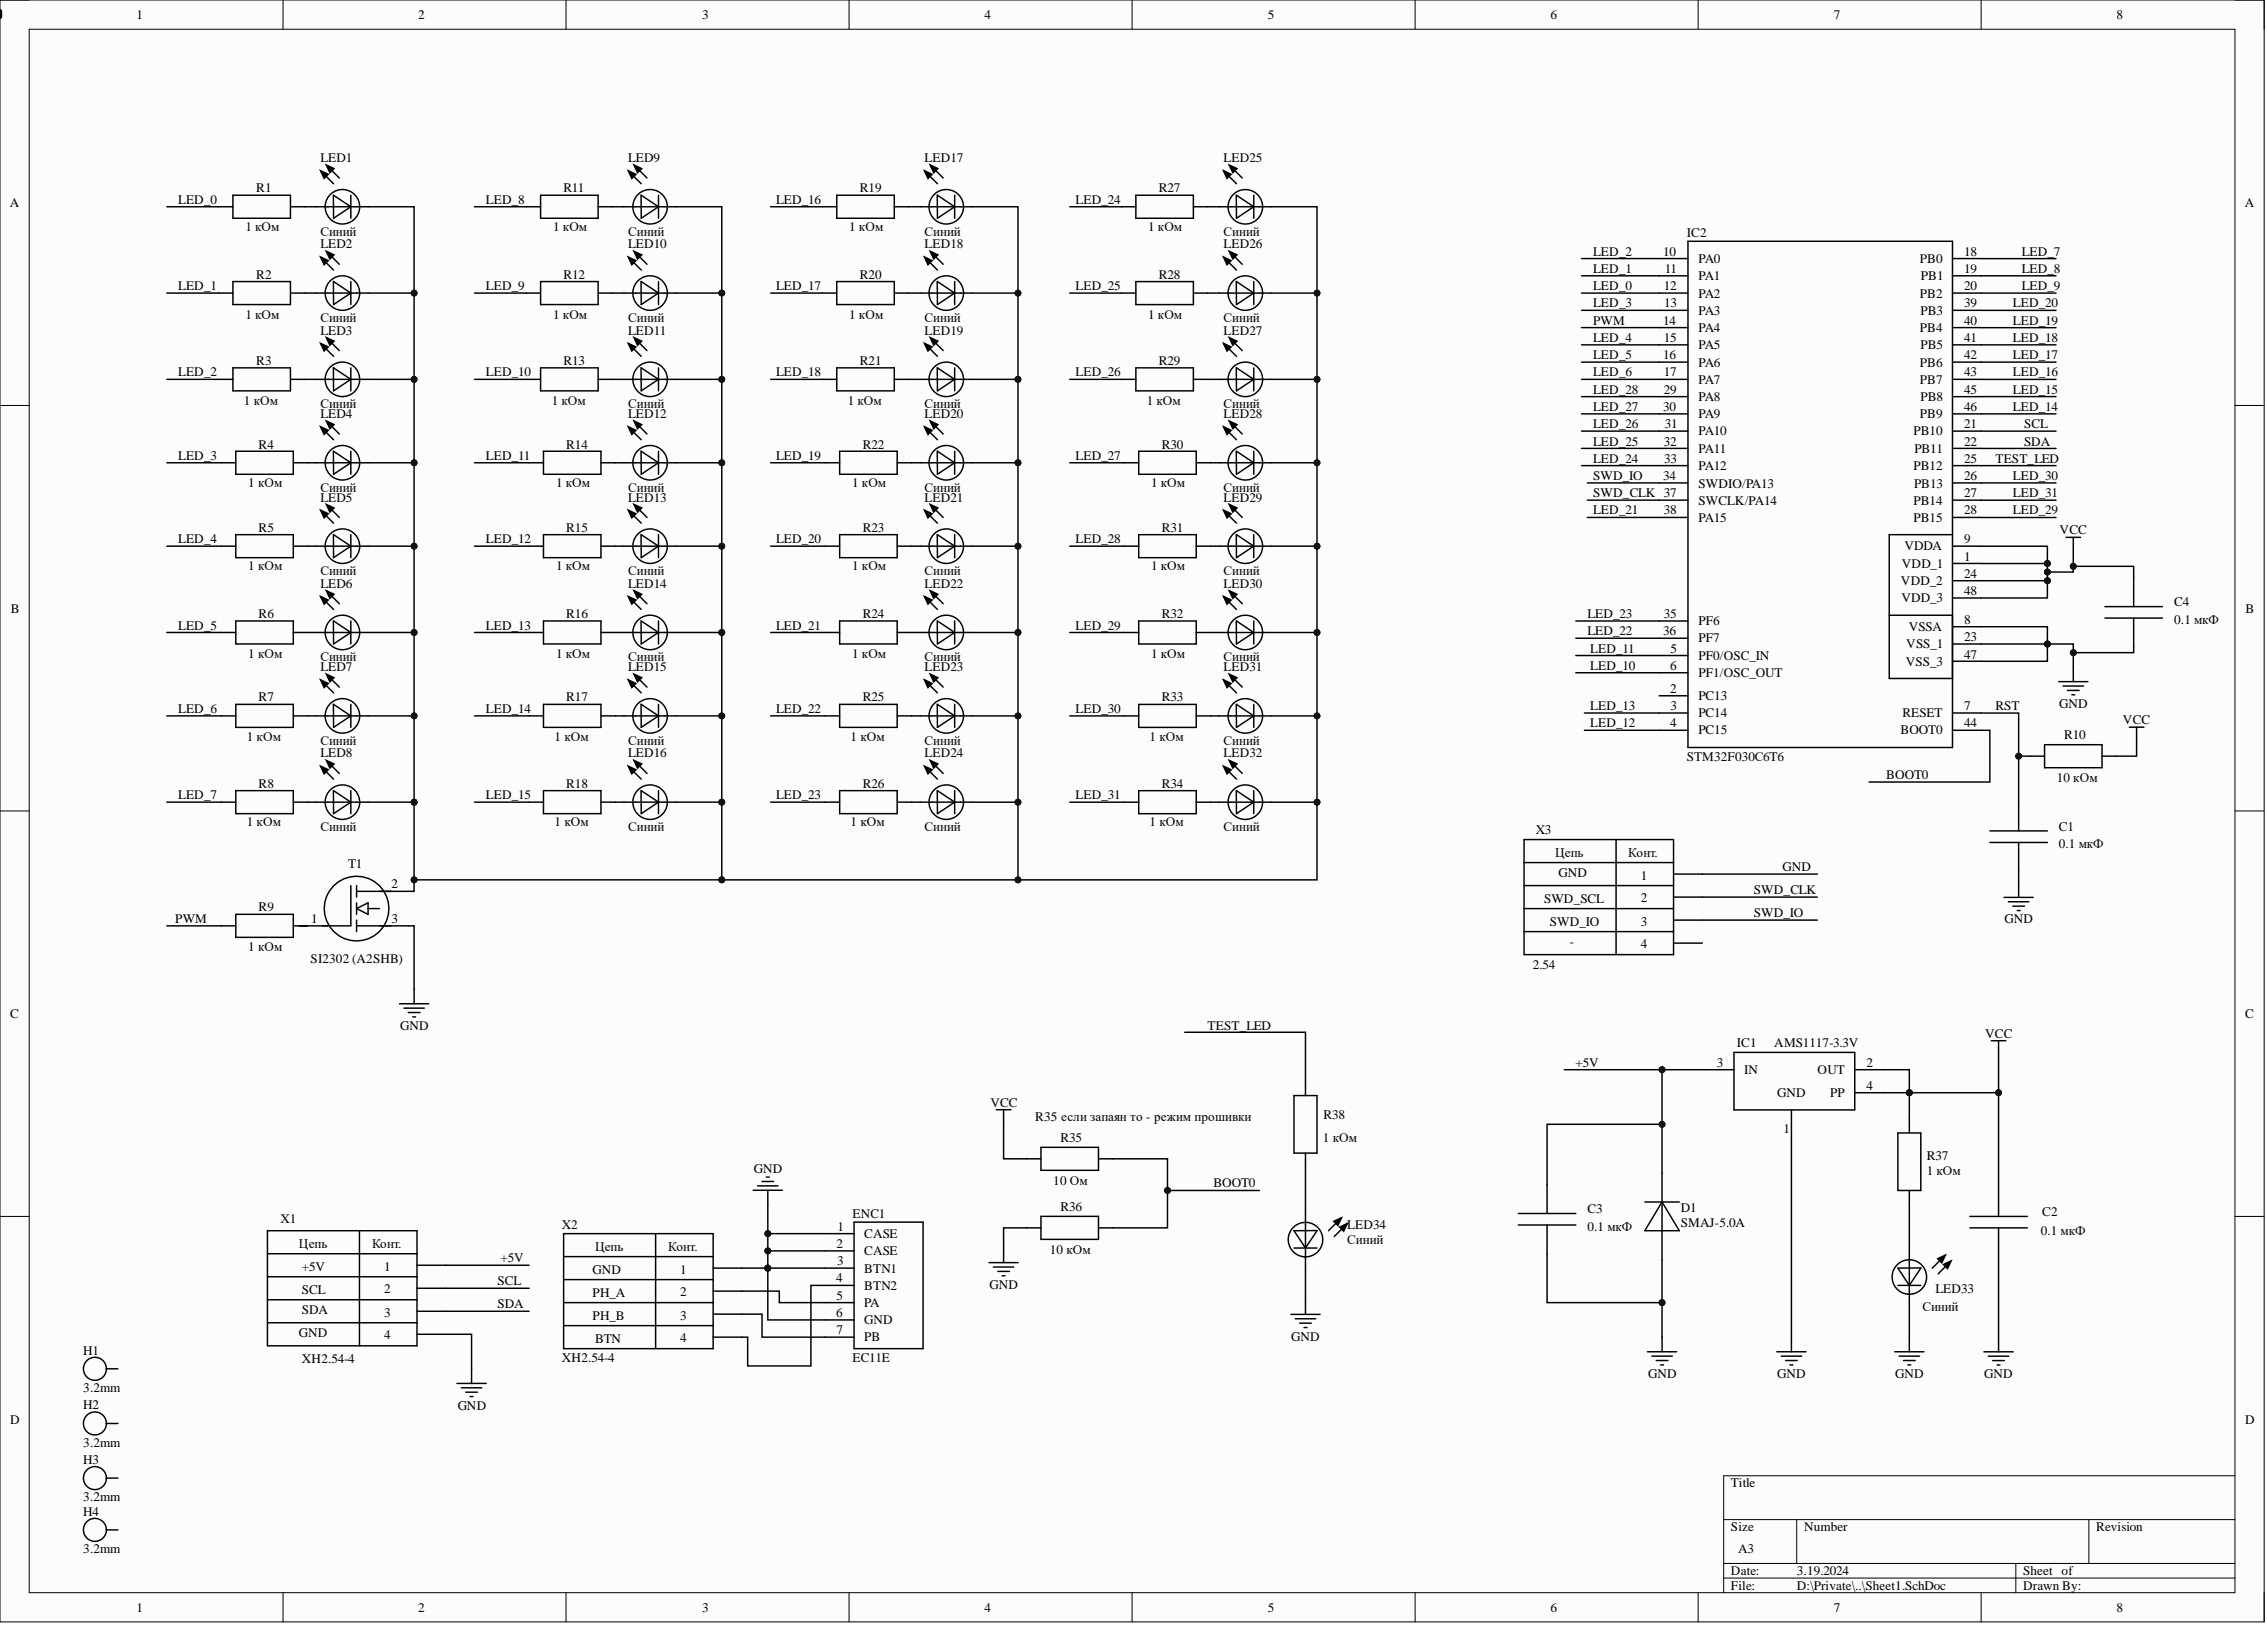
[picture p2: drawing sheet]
<svg xmlns="http://www.w3.org/2000/svg" width="393mm" height="282mm" viewBox="0 0 393 282" stroke-linecap="round" stroke-linejoin="round" font-family="sans-serif">
<defs><g id="words">
<g font-size="2.3">
<text x="23.7" y="3.3">1</text>
<text x="72.6" y="3.3">2</text>
<text x="121.8" y="3.3">3</text>
<text x="170.8" y="3.3">4</text>
<text x="220" y="3.3">5</text>
<text x="269" y="3.3">6</text>
<text x="318.2" y="3.3">7</text>
<text x="367.3" y="3.3">8</text>
<text x="55.6" y="28.1">LED1</text>
<text x="109" y="28.1">LED9</text>
<text x="160.4" y="28.1">LED17</text>
<text x="212.3" y="28.1">LED25</text>
<text x="1.7" y="35.9">A</text>
<text x="30.9" y="35.4">LED_0</text>
<text x="44.4" y="33.4">R1</text>
<text x="84.3" y="35.4">LED_8</text>
<text x="97.7" y="33.4">R11</text>
<text x="134.7" y="35.4">LED_16</text>
<text x="149.2" y="33.4">R19</text>
<text x="186.6" y="35.4">LED_24</text>
<text x="201.1" y="33.4">R27</text>
<text x="389.5" y="35.9">A</text>
<text x="42.6" y="40">1 кОм</text>
<text x="55.6" y="40.9">Синий</text>
<text x="96" y="40">1 кОм</text>
<text x="109" y="40.9">Синий</text>
<text x="147.3" y="40">1 кОм</text>
<text x="160.4" y="40.9">Синий</text>
<text x="199.2" y="40">1 кОм</text>
<text x="212.3" y="40.9">Синий</text>
<text x="292.7" y="41.1">IC2</text>
<text x="55.6" y="43.1">LED2</text>
<text x="109" y="43.1">LED10</text>
<text x="160.4" y="43.1">LED18</text>
<text x="212.3" y="43.1">LED26</text>
<text x="276.4" y="47.3">LED_1</text>
<text x="276.4" y="44.4">LED_2</text>
<text x="288.6" y="44.4">10</text>
<text x="288.9" y="47.3">11</text>
<text x="294.7" y="45.6">PA0</text>
<text x="333.1" y="45.6">PB0</text>
<text x="340.8" y="44.4">18</text>
<text x="340.8" y="47.3">19</text>
<text x="350.8" y="44.4">LED_7</text>
<text x="350.8" y="47.3">LED_8</text>
<text x="30.9" y="50.4">LED_1</text>
<text x="44.4" y="48.3">R2</text>
<text x="84.3" y="50.4">LED_9</text>
<text x="97.7" y="48.3">R12</text>
<text x="134.7" y="50.4">LED_17</text>
<text x="149.2" y="48.3">R20</text>
<text x="186.6" y="50.4">LED_25</text>
<text x="201.1" y="48.3">R28</text>
<text x="276.4" y="50.4">LED_0</text>
<text x="276.4" y="53.3">LED_3</text>
<text x="288.7" y="50.4">12</text>
<text x="288.8" y="53.3">13</text>
<text x="294.7" y="48.6">PA1</text>
<text x="294.7" y="51.6">PA2</text>
<text x="333.1" y="51.6">PB2</text>
<text x="333.3" y="48.6">PB1</text>
<text x="340.8" y="50.4">20</text>
<text x="340.8" y="53.3">39</text>
<text x="349.3" y="53.3">LED_20</text>
<text x="350.8" y="50.4">LED_9</text>
<text x="42.6" y="55.3">1 кОм</text>
<text x="55.6" y="55.8">Синий</text>
<text x="55.6" y="58">LED3</text>
<text x="96" y="55.3">1 кОм</text>
<text x="109" y="55.8">Синий</text>
<text x="109" y="58">LED11</text>
<text x="147.3" y="55.3">1 кОм</text>
<text x="160.4" y="55.8">Синий</text>
<text x="160.4" y="58">LED19</text>
<text x="199.2" y="55.3">1 кОм</text>
<text x="212.3" y="55.8">Синий</text>
<text x="212.3" y="58">LED27</text>
<text x="276.4" y="56.4">PWM</text>
<text x="276.4" y="59.3">LED_4</text>
<text x="288.6" y="56.4">14</text>
<text x="288.7" y="59.3">15</text>
<text x="294.7" y="54.6">PA3</text>
<text x="294.7" y="57.6">PA4</text>
<text x="333.1" y="57.6">PB4</text>
<text x="333.2" y="54.6">PB3</text>
<text x="340.8" y="56.4">40</text>
<text x="340.8" y="59.3">41</text>
<text x="349.3" y="59.3">LED_18</text>
<text x="349.3" y="56.4">LED_19</text>
<text x="30.9" y="65.3">LED_2</text>
<text x="44.4" y="63.3">R3</text>
<text x="84.3" y="65.3">LED_10</text>
<text x="97.7" y="63.3">R13</text>
<text x="134.7" y="65.3">LED_18</text>
<text x="149.2" y="63.3">R21</text>
<text x="186.6" y="65.3">LED_26</text>
<text x="201.1" y="63.3">R29</text>
<text x="276.4" y="62.3">LED_5</text>
<text x="276.4" y="65.3">LED_6</text>
<text x="288.6" y="62.3">16</text>
<text x="288.7" y="65.3">17</text>
<text x="294.7" y="60.6">PA5</text>
<text x="294.7" y="63.6">PA6</text>
<text x="333.1" y="63.6">PB6</text>
<text x="333.2" y="60.6">PB5</text>
<text x="340.8" y="62.3">42</text>
<text x="340.8" y="65.3">43</text>
<text x="349.3" y="65.3">LED_16</text>
<text x="349.3" y="62.3">LED_17</text>
<text x="42.3" y="70.2">1 кОм</text>
<text x="55.6" y="70.8">Синий</text>
<text x="95.7" y="70.2">1 кОм</text>
<text x="109" y="70.8">Синий</text>
<text x="147.1" y="70.2">1 кОм</text>
<text x="160.4" y="70.8">Синий</text>
<text x="199" y="70.2">1 кОм</text>
<text x="212.3" y="70.8">Синий</text>
<text x="276.4" y="71.3">LED_27</text>
<text x="276.4" y="68.3">LED_28</text>
<text x="288.6" y="71.3">30</text>
<text x="288.7" y="68.3">29</text>
<text x="294.7" y="66.6">PA7</text>
<text x="294.7" y="69.5">PA8</text>
<text x="333.1" y="66.6">PB7</text>
<text x="333.2" y="69.5">PB8</text>
<text x="340.8" y="68.3">45</text>
<text x="340.8" y="71.3">46</text>
<text x="349.3" y="71.3">LED_14</text>
<text x="349.3" y="68.3">LED_15</text>
<text x="44.9" y="77.8">R4</text>
<text x="55.6" y="72.6">LED4</text>
<text x="98.3" y="77.8">R14</text>
<text x="109" y="72.6">LED12</text>
<text x="149.7" y="77.8">R22</text>
<text x="160.4" y="72.6">LED20</text>
<text x="201.6" y="77.8">R30</text>
<text x="212.3" y="72.6">LED28</text>
<text x="276.4" y="77.3">LED_25</text>
<text x="276.4" y="74.3">LED_26</text>
<text x="288.7" y="77.3">32</text>
<text x="288.9" y="74.3">31</text>
<text x="294.7" y="72.6">PA9</text>
<text x="294.7" y="75.5">PA10</text>
<text x="332" y="75.5">PB10</text>
<text x="333.1" y="72.6">PB9</text>
<text x="340.8" y="74.3">21</text>
<text x="340.8" y="77.3">22</text>
<text x="351.2" y="74.3">SCL</text>
<text x="351.2" y="77.3">SDA</text>
<text x="30.9" y="79.8">LED_3</text>
<text x="84.3" y="79.8">LED_11</text>
<text x="134.7" y="79.8">LED_19</text>
<text x="186.6" y="79.8">LED_27</text>
<text x="276.4" y="83.3">SWD_IO</text>
<text x="276.4" y="80.3">LED_24</text>
<text x="288.6" y="83.3">34</text>
<text x="288.8" y="80.3">33</text>
<text x="294.7" y="78.6">PA11</text>
<text x="294.7" y="81.5">PA12</text>
<text x="332" y="81.5">PB12</text>
<text x="332.2" y="78.6">PB11</text>
<text x="340.8" y="80.3">25</text>
<text x="340.8" y="83.3">26</text>
<text x="346.2" y="80.3">TEST_LED</text>
<text x="349.3" y="83.3">LED_30</text>
<text x="43.1" y="84.4">1 кОм</text>
<text x="55.6" y="85.3">Синий</text>
<text x="55.6" y="87">LED5</text>
<text x="96.5" y="84.4">1 кОм</text>
<text x="109" y="85.3">Синий</text>
<text x="109" y="87">LED13</text>
<text x="147.8" y="84.4">1 кОм</text>
<text x="160.4" y="85.3">Синий</text>
<text x="160.4" y="87">LED21</text>
<text x="199.7" y="84.4">1 кОм</text>
<text x="212.3" y="85.3">Синий</text>
<text x="212.3" y="87">LED29</text>
<text x="276.4" y="86.3">SWD_CLK 37</text>
<text x="276.4" y="89.2">LED_21</text>
<text x="288.7" y="89.2">38</text>
<text x="294.7" y="84.6">SWDIO/PA13</text>
<text x="294.7" y="87.5">SWCLK/PA14</text>
<text x="332" y="87.5">PB14</text>
<text x="332.1" y="84.6">PB13</text>
<text x="340.8" y="86.3">27</text>
<text x="340.8" y="89.2">28</text>
<text x="349.3" y="89.2">LED_29</text>
<text x="349.3" y="86.3">LED_31</text>
<text x="30.9" y="94.2">LED_4</text>
<text x="44.9" y="92.3">R5</text>
<text x="84.3" y="94.2">LED_12</text>
<text x="98.3" y="92.3">R15</text>
<text x="134.7" y="94.2">LED_20</text>
<text x="149.7" y="92.3">R23</text>
<text x="186.6" y="94.2">LED_28</text>
<text x="201.6" y="92.3">R31</text>
<text x="294.7" y="90.5">PA15</text>
<text x="330.4" y="95.5">VDDA</text>
<text x="332" y="90.5">PB15</text>
<text x="340.8" y="94.2">9</text>
<text x="357.4" y="92.7">VCC</text>
<text x="43.1" y="98.8">1 кОм</text>
<text x="55.6" y="99.8">Синий</text>
<text x="55.6" y="102">LED6</text>
<text x="96.5" y="98.8">1 кОм</text>
<text x="109" y="99.8">Синий</text>
<text x="109" y="102">LED14</text>
<text x="147.8" y="98.8">1 кОм</text>
<text x="160.4" y="99.8">Синий</text>
<text x="160.4" y="102">LED22</text>
<text x="199.7" y="98.8">1 кОм</text>
<text x="212.3" y="99.8">Синий</text>
<text x="212.3" y="102">LED30</text>
<text x="329.8" y="101.5">VDD_2</text>
<text x="330" y="98.5">VDD_1</text>
<text x="340.8" y="100.2">24</text>
<text x="340.8" y="97.2">1</text>
<text x="1.9" y="106.3">B</text>
<text x="44.9" y="107.2">R6</text>
<text x="98.3" y="107.2">R16</text>
<text x="149.7" y="107.2">R24</text>
<text x="201.6" y="107.2">R32</text>
<text x="275.4" y="107.2">LED_23</text>
<text x="288.7" y="107.2">35</text>
<text x="329.9" y="104.5">VDD_3</text>
<text x="340.8" y="103.2">48</text>
<text x="377.2" y="105.2">C4</text>
<text x="389.6" y="106.3">B</text>
<text x="30.9" y="109.2">LED_5</text>
<text x="84.3" y="109.2">LED_13</text>
<text x="134.7" y="109.2">LED_21</text>
<text x="186.6" y="109.2">LED_29</text>
<text x="275.4" y="110.2">LED_22</text>
<text x="275.9" y="113.2">LED_11</text>
<text x="288.6" y="110.2">36</text>
<text x="289.9" y="113.2">5</text>
<text x="294.7" y="108.5">PF6</text>
<text x="294.7" y="111.4">PF7</text>
<text x="330.8" y="112.4">VSS_1</text>
<text x="331.2" y="109.5">VSSA</text>
<text x="340.8" y="108.2">8</text>
<text x="340.8" y="111.2">23</text>
<text x="377.2" y="108.2">0.1 мкФ</text>
<text x="43.1" y="114.1">1 кОм</text>
<text x="55.6" y="114.7">Синий</text>
<text x="55.6" y="116.4">LED7</text>
<text x="96.5" y="114.1">1 кОм</text>
<text x="109" y="114.7">Синий</text>
<text x="109" y="116.4">LED15</text>
<text x="147.8" y="114.1">1 кОм</text>
<text x="160.4" y="114.7">Синий</text>
<text x="160.4" y="116.4">LED23</text>
<text x="199.7" y="114.1">1 кОм</text>
<text x="212.3" y="114.7">Синий</text>
<text x="212.3" y="116.4">LED31</text>
<text x="275.9" y="116.2">LED_10</text>
<text x="289.8" y="116.2">6</text>
<text x="294.7" y="114.5">PF0/OSC_IN</text>
<text x="294.7" y="117.4">PF1/OSC_OUT</text>
<text x="330.7" y="115.5">VSS_3</text>
<text x="340.8" y="114.2">47</text>
<text x="30.9" y="123.7">LED_6</text>
<text x="44.9" y="121.7">R7</text>
<text x="84.3" y="123.7">LED_14</text>
<text x="98.3" y="121.7">R17</text>
<text x="134.7" y="123.7">LED_22</text>
<text x="149.7" y="121.7">R25</text>
<text x="186.6" y="123.7">LED_30</text>
<text x="201.6" y="121.7">R33</text>
<text x="275.9" y="123.2">LED_13</text>
<text x="289.8" y="120.2">2</text>
<text x="289.9" y="123.2">3</text>
<text x="294.7" y="121.5">PC13</text>
<text x="294.7" y="124.4">PC14</text>
<text x="330.1" y="124.4">RESET</text>
<text x="340.8" y="123.2">7</text>
<text x="346.2" y="123.2">RST</text>
<text x="357.3" y="122.8">GND</text>
<text x="368.4" y="125.6">VCC</text>
<text x="42.8" y="128.5">1 кОм</text>
<text x="55.6" y="131.4">LED8</text>
<text x="55.6" y="129.2">Синий</text>
<text x="96.2" y="128.5">1 кОм</text>
<text x="109" y="131.4">LED16</text>
<text x="109" y="129.2">Синий</text>
<text x="147.6" y="128.5">1 кОм</text>
<text x="160.4" y="131.4">LED24</text>
<text x="160.4" y="129.2">Синий</text>
<text x="199.5" y="128.5">1 кОм</text>
<text x="212.3" y="131.4">LED32</text>
<text x="212.3" y="129.2">Синий</text>
<text x="275.9" y="126.1">LED_12</text>
<text x="289.8" y="126.1">4</text>
<text x="292.7" y="132">STM32F030С6T6</text>
<text x="294.7" y="127.4">PC15</text>
<text x="329.7" y="127.4">BOOT0</text>
<text x="340.8" y="126.1">44</text>
<text x="358.1" y="128.2">R10</text>
<text x="44.9" y="136.6">R8</text>
<text x="98.3" y="136.6">R18</text>
<text x="149.7" y="136.6">R26</text>
<text x="201.6" y="136.6">R34</text>
<text x="327.3" y="135.2">BOOT0</text>
<text x="356.9" y="135.6">10 кОм</text>
<text x="30.9" y="138.6">LED_7</text>
<text x="42.8" y="143.2">1 кОм</text>
<text x="84.3" y="138.6">LED_15</text>
<text x="96.2" y="143.2">1 кОм</text>
<text x="134.7" y="138.6">LED_23</text>
<text x="147.6" y="143.2">1 кОм</text>
<text x="186.6" y="138.6">LED_31</text>
<text x="199.5" y="143.2">1 кОм</text>
<text x="55.6" y="144.2">Синий</text>
<text x="109" y="144.2">Синий</text>
<text x="160.4" y="144.2">Синий</text>
<text x="212.3" y="144.2">Синий</text>
<text x="266.5" y="144.6">X3</text>
<text x="269.8" y="148.6">Цепь</text>
<text x="282.5" y="148.6">Конт.</text>
<text x="357.2" y="144.1">C1</text>
<text x="357.2" y="147.1">0.1 мкФ</text>
<text x="60.4" y="150.6">T1</text>
<text x="67.9" y="154.1">2</text>
<text x="270.4" y="152.2">GND</text>
<text x="284.7" y="152.6">1</text>
<text x="304.3" y="155.1">SWD_CLK</text>
<text x="309.3" y="151.1">GND</text>
<text x="30.4" y="160.1">PWM</text>
<text x="44.9" y="158.1">R9</text>
<text x="54" y="160.1">1</text>
<text x="67.9" y="160.1">3</text>
<text x="267.9" y="156.6">SWD_SCL</text>
<text x="268.9" y="160.6">SWD_IO</text>
<text x="284.7" y="156.4">2</text>
<text x="284.7" y="160.7">3</text>
<text x="304.3" y="159.1">SWD_IO</text>
<text x="347.8" y="160.2">GND</text>
<text x="43.1" y="165">1 кОм</text>
<text x="53.9" y="167.1">SI2302 (A2SHB)</text>
<text x="272.4" y="164.1">-</text>
<text x="284.7" y="164.5">4</text>
<text x="266" y="168">2.54</text>
<text x="1.8" y="176.6">C</text>
<text x="69.4" y="178.7">GND</text>
<text x="209.5" y="178.6">TEST_LED</text>
<text x="389.6" y="176.6">C</text>
<text x="273.4" y="185">+5V</text>
<text x="297.9" y="185">3</text>
<text x="301.4" y="181.6">IC1</text>
<text x="307.9" y="181.6">AMS1117-3.3V</text>
<text x="323.8" y="185">2</text>
<text x="344.4" y="180">VCC</text>
<text x="171.8" y="191.9">VCC</text>
<text x="302.6" y="186.3">IN</text>
<text x="308.4" y="190.3">GND</text>
<text x="315.4" y="186.3">OUT</text>
<text x="317.6" y="190.3">PP</text>
<text x="323.8" y="189.1">4</text>
<text x="179.6" y="194.5">R35 если запаян то - режим прошивки</text>
<text x="229.6" y="194.1">R38</text>
<text x="309.5" y="196.6">1</text>
<text x="130.8" y="203.4">GND</text>
<text x="184" y="198.1">R35</text>
<text x="229.5" y="198">1 кОм</text>
<text x="334.3" y="201.2">R37</text>
<text x="334.3" y="203.8">1 кОм</text>
<text x="182.7" y="205.5">10 Ом</text>
<text x="210.5" y="206">BOOT0</text>
<text x="48.7" y="212.1">X1</text>
<text x="97.5" y="213.2">X2</text>
<text x="145.3" y="213.5">1</text>
<text x="147.9" y="211.2">ENC1</text>
<text x="150" y="214.8">CASE</text>
<text x="184" y="210.1">R36</text>
<text x="233.8" y="213.2">LED34</text>
<text x="233.8" y="215.8">Синий</text>
<text x="275.4" y="210.4">C3</text>
<text x="275.4" y="213.5">0.1 мкФ</text>
<text x="291.6" y="210.3">D1</text>
<text x="291.6" y="212.8">SMAJ-5.0A</text>
<text x="354.1" y="214.2">0.1 мкФ</text>
<text x="354.3" y="210.9">C2</text>
<text x="51.9" y="216.4">Цепь</text>
<text x="52.4" y="220.5">+5V</text>
<text x="64.5" y="216.4">Конт.</text>
<text x="66.7" y="220.4">1</text>
<text x="86.9" y="219">+5V</text>
<text x="102.8" y="220.9">GND</text>
<text x="103.2" y="217">Цепь</text>
<text x="115.9" y="217">Конт.</text>
<text x="118" y="220.9">1</text>
<text x="145.1" y="216.4">2</text>
<text x="145.2" y="219.5">3</text>
<text x="150" y="217.7">CASE</text>
<text x="150" y="220.8">BTN1</text>
<text x="182.1" y="217.5">10 кОм</text>
<text x="52.4" y="224.5">SCL</text>
<text x="52.4" y="227.9">SDA</text>
<text x="66.7" y="224.2">2</text>
<text x="86.3" y="226.9">SDA</text>
<text x="86.3" y="223">SCL</text>
<text x="102.8" y="225">PH_A</text>
<text x="118" y="224.7">2</text>
<text x="145.1" y="222.4">4</text>
<text x="145.1" y="225.5">5</text>
<text x="150" y="223.7">BTN2</text>
<text x="150" y="226.8">PA</text>
<text x="171.7" y="223.5">GND</text>
<text x="333.5" y="227.3">Синий</text>
<text x="335.8" y="224.3">LED33</text>
<text x="51.9" y="231.9">GND</text>
<text x="66.7" y="232.3">4</text>
<text x="66.7" y="228.5">3</text>
<text x="102.8" y="229">PH_B</text>
<text x="103.2" y="232.9">BTN</text>
<text x="118" y="232.8">4</text>
<text x="118" y="229">3</text>
<text x="145.1" y="228.4">6</text>
<text x="145.1" y="231.4">7</text>
<text x="150" y="229.7">GND</text>
<text x="150" y="232.7">PB</text>
<text x="224.1" y="232.6">GND</text>
<text x="14.4" y="234.9">H1</text>
<text x="52.4" y="236.5">XH2.54-4</text>
<text x="97.5" y="236.2">XH2.54-4</text>
<text x="147.9" y="236.2">EC11E</text>
<text x="286" y="239">GND</text>
<text x="308.4" y="239">GND</text>
<text x="328.8" y="239">GND</text>
<text x="344.3" y="239">GND</text>
<text x="14.4" y="241.5">3.2mm</text>
<text x="14.4" y="244.4">H2</text>
<text x="79.4" y="244.5">GND</text>
<text x="1.8" y="246.9">D</text>
<text x="14.4" y="250.9">3.2mm</text>
<text x="389.6" y="246.9">D</text>
<text x="14.4" y="253.9">H3</text>
<text x="14.4" y="260.4">3.2mm</text>
<text x="14.4" y="262.9">H4</text>
<text x="300.3" y="258">Title</text>
<text x="14.4" y="269.4">3.2mm</text>
<text x="300.3" y="265.6">Size</text>
<text x="301.6" y="269.4">A3</text>
<text x="313" y="265.6">Number</text>
<text x="363.7" y="265.6">Revision</text>
<text x="300.3" y="273.2">Date:</text>
<text x="300.3" y="275.8">File:</text>
<text x="311.8" y="273.2">3.19.2024</text>
<text x="311.8" y="275.8">D:\Private\..\Sheet1.SchDoc</text>
<text x="351" y="273.2">Sheet of</text>
<text x="351" y="275.8">Drawn By:</text>
<text x="23.7" y="279.6">1</text>
<text x="72.6" y="279.6">2</text>
<text x="121.8" y="279.6">3</text>
<text x="170.8" y="279.6">4</text>
<text x="220" y="279.6">5</text>
<text x="269" y="279.6">6</text>
<text x="318.2" y="279.6">7</text>
<text x="367.3" y="279.6">8</text>
</g>
</g></defs>
<path d="M0 0h392.9v281.3h-392.9z" fill-rule="evenodd" fill="#fcfcfc"/>
<path d="M0 0h392.9v281.3h-392.9z" fill="none" stroke="#000" stroke-width=".17"/>
<path d="M5.1 5.1h382.7v271.2h-382.7z" fill-rule="evenodd" fill="#fcfcfc"/>
<g fill="none" stroke="#000" stroke-width=".17">
<path d="M0 0h5.1M5.1 5.1h382.7v271.2h-382.7zM49.1 0v5.1M98.2 0v5.1M147.3 0v5.1M196.4 0v5.1M245.5 0v5.1M294.6 0v5.1M343.7 0v5.1M387.8 0h5.1v5.1M0 70.3h5.1M387.8 70.3h5.1"/>
<path d="M0 140.7h5.1M387.8 140.7h5.1M0 211h5.1M387.8 211h5.1M387.8 256h-88.7v20.3M49.1 276.3v5M98.2 276.3v5M147.3 276.3v5M196.4 276.3v5M245.5 276.3v5M294.6 276.3v5M299.1 263.6h88.7"/>
<path d="M299.1 271.2h88.7M299.1 273.7h88.7M311.8 263.6v7.6M343.7 276.3v5M349.8 271.2v5.1M362.4 263.6v7.6M392.9 276.3v5"/>
</g>
<path d="M18.4 237.4v.1M18.4 246.9h.1M18.4 256.4h.1M18.4 265.4h.1" fill="none" stroke="#1c1c1c" stroke-width=".25"/>
<g fill="none" stroke="#000" stroke-width=".25">
<path d="M37.9 35.9h2.5M40.4 33.9h10v4h-10zM50.4 35.9h2.5M54.9 35.9h9M55.6 29.6l1.4 .6-.8 .8zM55.9 29.9l2 2M56.6 28.6l1.4 .6-.8 .8zM56.9 28.9l2 2M57.8 33.8l.1 4.1 3-2-3-2M60.9 33.9v4M62.4 36.1a2.99 2.99 0 0 0-4.1-3 2.99 2.99 0 0 0-.9 4.9 2.99 2.99 0 0 0 4.9-1.2l.1-.7M91.3 35.9h2.5"/>
<path d="M93.8 33.9h10v4h-10zM103.8 35.9h2.5M108.3 35.9h8.9M109 29.6l1.3 .6-.7 .8zM109.3 29.9l2 2M110 28.6l1.3 .6-.7 .8zM110.3 28.9l2 2M111.2 33.8l.1 4.1 3-2-3-2M114.3 33.9v4M115.8 36.1a2.99 2.99 0 0 0-4.1-3 2.99 2.99 0 0 0-.9 5 2.99 2.99 0 0 0 4.8-1.3l.2-.7M142.7 35.9h2.5M145.2 33.9h10v4h-10z"/>
<path d="M155.2 35.9h2.5M159.7 35.9h8.9M160.4 29.6l1.3 .6-.7 .8zM160.7 29.9l2 2M161.4 28.6l1.3 .6-.7 .8zM161.7 28.9l2 2M162.6 33.8l.1 4.1 2.9-2-2.9-2M165.6 33.9v4M167.2 36.1a2.99 2.99 0 0 0-4.1-3 2.99 2.99 0 0 0-1 4.9 2.99 2.99 0 0 0 4.9-1.2l.2-.7M194.6 35.9h2.5M197.1 33.9h10v4h-10zM207.1 35.9h2.5"/>
<path d="M211.6 35.9h8.9M212.3 29.6l1.3 .6-.7 .8zM212.5 29.9l2 2M213.3 28.6l1.3 .6-.7 .8zM213.5 28.9l2 2M214.5 33.8v4.1l3-2-3-2M217.5 33.9v4M219.1 36.1a2.99 2.99 0 0 0-4.1-3 2.99 2.99 0 0 0-1 4.9 2.99 2.99 0 0 0 4.9-1.2l.2-.7M37.9 50.8h2.5M40.4 48.8h10v4h-10zM50.4 50.8h2.5M54.9 50.8h16.9"/>
<path d="M55.6 44.6l1.4 .6-.8 .7zM55.6 59.5l1.4 .7-.8 .7zM55.9 44.8l2 2M55.9 59.8l2 2M56.6 43.6l1.4 .6-.8 .7zM56.6 58.5l1.4 .7-.8 .7zM56.9 43.8l2 2M56.9 58.8l2 2M57.8 48.8l.1 4 3-2-3-2M60.9 48.8v4M62.4 51a2.99 2.99 0 0 0-4.1-2.9 2.99 2.99 0 0 0-.9 4.9 2.99 2.99 0 0 0 4.9-1.2l.1-.7M91.3 50.8h2.5"/>
<path d="M93.8 48.8h10v4h-10zM103.8 50.8h2.5M108.3 50.8h8.9M109 44.6l1.3 .6-.7 .7zM109 59.5l1.3 .7-.7 .7zM109.3 44.8l2 2M109.3 59.8l2 2M110 43.6l1.3 .6-.7 .7zM110 58.5l1.3 .7-.7 .7zM110.3 43.8l2 2M110.3 58.8l2 2M111.2 48.8l.1 4 3-2-3-2"/>
<path d="M114.3 48.8v4M115.8 51a2.99 2.99 0 0 0-4.1-2.9 2.99 2.99 0 0 0-.9 4.9 2.99 2.99 0 0 0 4.8-1.2l.2-.7M142.7 50.8h2.5M145.2 48.8h10v4h-10zM155.2 50.8h2.5M159.7 50.8h8.9M160.4 44.6l1.3 .6-.7 .7zM160.4 59.5l1.3 .7-.7 .7zM160.7 44.8l2 2M160.7 59.8l2 2M161.4 43.6l1.3 .6-.7 .7zM161.4 58.5l1.3 .7-.7 .7z"/>
<path d="M161.7 43.8l2 2M161.7 58.8l2 2M162.6 48.8l.1 4 2.9-2-2.9-2M165.6 48.8v4M167.2 51a2.99 2.99 0 0 0-4.1-2.9 2.99 2.99 0 0 0-1 4.9 2.99 2.99 0 0 0 4.9-1.2l.2-.7M194.6 50.8h2.5M197.1 48.8h10v4h-10zM207.1 50.8h2.5M211.6 50.8h8.9M212.3 44.6l1.3 .6-.7 .7zM212.3 59.6l1.3 .6-.7 .7zM212.5 44.9l2 1.9"/>
<path d="M212.5 59.8l2 2M213.3 43.6l1.3 .6-.7 .7zM213.3 58.5l1.3 .7-.7 .7zM213.5 43.8l2 2M213.5 58.8l2 2M214.5 48.8v4l3-2-3-2M217.5 48.8v4M219.1 51a2.99 2.99 0 0 0-4.1-3 2.99 2.99 0 0 0-1 5 2.99 2.99 0 0 0 4.9-1.2l.2-.7M287.9 50.8h5M287.9 44.9h5M287.9 47.8h5M287.9 53.8h5"/>
<path d="M287.9 56.8h5M287.9 59.8h5M292.9 41.9h45.9v87.8h-45.9zM338.8 50.8h5M338.8 44.9h5M338.8 47.8h5M338.8 53.8h5M338.8 56.8h5M338.8 59.8h5M37.9 65.8h2.5M40.4 63.8h10v4h-10zM40.9 78.3h10v4h-10z"/>
<path d="M50.4 65.8h2.5M54.9 65.8h9M55.6 74l1.4 .6-.8 .8zM55.9 74.3l2 2M56.6 73l1.4 .6-.8 .8zM56.9 73.3l2 2M57.8 63.8l.1 4 3-2-3-2M57.8 78.2l.1 4.1 3-2-3-2M60.9 63.8v4M60.9 78.3v4M62.4 66a2.99 2.99 0 0 0-4.1-3 2.99 2.99 0 0 0-.9 5 2.99 2.99 0 0 0 4.9-1.3l.1-.6M91.3 65.8h2.5"/>
<path d="M93.8 63.8h10v4h-10zM94.3 78.3h10v4h-10zM103.8 65.8h2.5M108.3 65.8h8.9M109 74l1.3 .6-.7 .8zM109.3 74.3l2 2M110 73l1.3 .6-.7 .8zM110.3 73.3l2 2M111.2 63.8l.1 4 3-2-3-2M111.2 78.2l.1 4.1 3-2-3-2M114.3 63.8v4M114.3 78.3v4"/>
<path d="M115.8 66a2.99 2.99 0 0 0-4.1-3 2.99 2.99 0 0 0-.9 5 2.99 2.99 0 0 0 4.8-1.3l.2-.6M142.7 65.8h2.5M145.2 63.8h10v4h-10zM145.7 78.3h10v4h-10zM155.2 65.8h2.5M159.7 65.8h8.9M160.4 74l1.3 .6-.7 .8zM160.7 74.3l2 2M161.4 73l1.3 .6-.7 .8zM161.7 73.3l2 2M162.6 63.8l.1 4 2.9-2-2.9-2M162.6 78.2l.1 4.1 2.9-2-2.9-2"/>
<path d="M165.6 63.8v4M165.6 78.3v4M167.2 66a2.99 2.99 0 0 0-4.1-3 2.99 2.99 0 0 0-1 5 2.99 2.99 0 0 0 4.9-1.3l.2-.6M194.6 65.8h2.5M197.1 63.8h10v4h-10zM197.6 78.3h10v4h-10zM207.1 65.8h2.5M211.6 65.8h8.9M212.3 74l1.3 .6-.7 .8zM212.5 74.3l2 2M213.3 73l1.3 .6-.7 .8zM213.5 73.3l2 2"/>
<path d="M214.5 63.8v4l3-2-3-2M214.5 78.2v4.1l3-2-3-2M217.5 63.8v4M217.5 78.3v4M219.1 66a2.99 2.99 0 0 0-4.1-3 2.99 2.99 0 0 0-1 5 2.99 2.99 0 0 0 4.9-1.3l.2-.6M287.9 65.8h5M287.9 62.8h5M287.9 74.8h5M287.9 77.8h5M287.9 68.8h5M287.9 71.8h5M338.8 65.8h5"/>
<path d="M338.8 62.8h5M338.8 74.8h5M338.8 77.8h5M338.8 68.8h5M338.8 71.8h5M38.4 80.3h2.5M38.4 94.7h2.5M40.9 92.7h10v4h-10zM50.9 80.3h2.5M50.9 94.7h2.5M54.9 80.3h9M54.9 94.7h9"/>
<path d="M55.6 88.5l1.4 .6-.8 .7zM55.9 88.8l2 1.9M56.6 87.5l1.4 .6-.8 .7zM56.9 87.8l2 1.9M57.8 92.7l.1 4 3-2-3-2M60.9 92.7v4M62.4 80.5a2.99 2.99 0 0 0-4.1-3 2.99 2.99 0 0 0-.9 5 2.99 2.99 0 0 0 4.9-1.3l.1-.7M62.4 94.9a2.99 2.99 0 0 0-4.1-2.9 2.99 2.99 0 0 0-.9 4.9 2.99 2.99 0 0 0 4.9-1.2l.1-.7M91.8 80.3h2.5M91.8 94.7h2.5M94.3 92.7h10v4h-10zM104.3 80.3h2.5"/>
<path d="M104.3 94.7h2.5M108.3 80.3h8.9M108.3 94.7h8.9M109 88.5l1.3 .6-.7 .7zM109.3 88.8l2 1.9M110 87.5l1.3 .6-.7 .7zM110.3 87.8l2 1.9M111.2 92.7l.1 4 3-2-3-2M114.3 92.7v4M115.8 80.5a2.99 2.99 0 0 0-4.1-3 2.99 2.99 0 0 0-.9 5 2.99 2.99 0 0 0 4.8-1.3l.2-.7M115.8 94.9a2.99 2.99 0 0 0-4.1-2.9 2.99 2.99 0 0 0-.9 4.9 2.99 2.99 0 0 0 4.8-1.2l.2-.7M143.2 80.3h2.5"/>
<path d="M143.2 94.7h2.5M145.7 92.7h10v4h-10zM155.7 80.3h2.5M155.7 94.7h2.5M159.7 80.3h8.9M159.7 94.7h8.9M160.4 88.5l1.3 .6-.7 .7zM160.7 88.8l2 1.9M161.4 87.5l1.3 .6-.7 .7zM161.7 87.8l2 1.9M162.6 92.7l.1 4 2.9-2-2.9-2M165.6 92.7v4"/>
<path d="M167.2 80.5a2.99 2.99 0 0 0-4.1-3 2.99 2.99 0 0 0-1 5 2.99 2.99 0 0 0 4.9-1.3l.2-.7M167.2 94.9a2.99 2.99 0 0 0-4.1-2.9 2.99 2.99 0 0 0-1 4.9 2.99 2.99 0 0 0 4.9-1.2l.2-.7M195.1 80.3h2.5M195.1 94.7h2.5M197.6 92.7h10v4h-10zM207.6 80.3h2.5M207.6 94.7h2.5M211.6 80.3h8.9M211.6 94.7h8.9M212.3 88.5l1.3 .6-.7 .7zM212.5 88.8l2 1.9M213.3 87.5l1.3 .6-.7 .7z"/>
<path d="M213.5 87.8l2 2M214.5 92.7v4l3-2-3-2M217.5 92.7v4M219.1 80.5a2.99 2.99 0 0 0-4.1-3 2.99 2.99 0 0 0-1 4.9 2.99 2.99 0 0 0 4.9-1.2l.2-.7M219.1 94.9a2.99 2.99 0 0 0-4.1-3 2.99 2.99 0 0 0-1 5 2.99 2.99 0 0 0 4.9-1.2l.2-.7M287.9 80.8h5M287.9 83.8h5M287.9 86.8h5M287.9 89.8h5M338.8 94.7h5M338.8 80.8h5M338.8 83.8h5"/>
<path d="M338.8 86.8h5M338.8 89.8h5M338.8 97.7h5M338.8 92.7h-11v25h11M358.5 93.2h2.5M359.7 93.2v2.5M38.4 109.7h2.5M40.9 107.7h10v4h-10zM50.9 109.7h2.5M54.9 109.7h9M55.6 103.5l1.4 .6-.8 .7zM55.6 117.9l1.4 .6-.8 .8z"/>
<path d="M55.9 103.7l2 2M55.9 118.2l2 2M56.6 102.5l1.4 .6-.8 .7zM56.6 116.9l1.4 .6-.8 .8zM56.9 102.7l2 2M56.9 117.2l2 2M57.8 107.7l.1 4 3-2-3-2M60.9 107.7v4M62.4 109.9a2.99 2.99 0 0 0-4.1-3 2.99 2.99 0 0 0-.9 5 2.99 2.99 0 0 0 4.9-1.3l.1-.6M91.8 109.7h2.5M94.3 107.7h10v4h-10zM104.3 109.7h2.5"/>
<path d="M108.3 109.7h8.9M109 103.5l1.3 .6-.7 .7zM109 117.9l1.3 .6-.7 .8zM109.3 103.7l2 2M109.3 118.2l2 2M110 102.5l1.3 .6-.7 .7zM110 116.9l1.3 .6-.7 .8zM110.3 102.7l2 2M110.3 117.2l2 2M111.2 107.7l.1 4 3-2-3-2M114.3 107.7v4M115.8 109.9a2.99 2.99 0 0 0-4.1-3 2.99 2.99 0 0 0-.9 5 2.99 2.99 0 0 0 4.8-1.3l.2-.6"/>
<path d="M143.2 109.7h2.5M145.7 107.7h10v4h-10zM155.7 109.7h2.5M159.7 109.7h8.9M160.4 103.5l1.3 .6-.7 .7zM160.4 117.9l1.3 .6-.7 .8zM160.7 103.7l2 2M160.7 118.2l2 2M161.4 102.5l1.3 .6-.7 .7zM161.4 116.9l1.3 .6-.7 .8zM161.7 102.7l2 2M161.7 117.2l2 2"/>
<path d="M162.6 107.7l.1 4 2.9-2-2.9-2M165.6 107.7v4M167.2 109.9a2.99 2.99 0 0 0-4.1-3 2.99 2.99 0 0 0-1 5 2.99 2.99 0 0 0 4.9-1.3l.2-.6M195.1 109.7h2.5M197.6 107.7h10v4h-10zM207.6 109.7h2.5M211.6 109.7h8.9M212.3 103.5l1.3 .6-.7 .7zM212.3 117.9l1.3 .7-.7 .7zM212.5 103.7l2 2M212.5 118.2l2 2M213.3 102.5l1.3 .6-.7 .7z"/>
<path d="M213.3 116.9l1.3 .6-.7 .8zM213.5 102.7l2 2M213.5 117.2l2 2M214.5 107.7v4l3-2-3-2M217.5 107.7v4M219.1 109.9a2.99 2.99 0 0 0-4.1-3 2.99 2.99 0 0 0-1 5 2.99 2.99 0 0 0 4.9-1.3l.2-.6M287.9 113.7h5M287.9 116.7h5M287.9 107.7h5M287.9 110.7h5M327.8 106.7h11M338.8 108.7h5"/>
<path d="M338.8 111.7h5M338.8 100.7h5M338.8 114.7h5M338.8 103.7h5M357.2 118.2h5.1M358 119h3.5M358.7 119.8h2.1M359.7 115.7v2.5M38.4 139.1h2.5M38.4 124.2h2.5M40.9 122.2h10v4h-10zM40.9 137.1h10v4h-10z"/>
<path d="M50.9 139.1h2.5M50.9 124.2h2.5M54.9 139.1h9M54.9 124.2h9M55.6 132.9l1.4 .6-.8 .7zM55.9 133.2l2 1.9M56.6 131.9l1.4 .6-.8 .7zM56.9 132.2l2 2M57.8 137.1l.1 4 3-2-3-2M57.8 122.1l.1 4.1 3-2-3-2M60.9 122.2v4M60.9 137.1v4"/>
<path d="M62.4 139.3a2.99 2.99 0 0 0-4.1-2.9 2.99 2.99 0 0 0-.9 4.9 2.99 2.99 0 0 0 4.9-1.2l.1-.7M62.4 124.4a2.99 2.99 0 0 0-4.1-3 2.99 2.99 0 0 0-.9 5 2.99 2.99 0 0 0 4.9-1.3l.1-.7M91.8 139.1h2.5M91.8 124.2h2.5M94.3 122.2h10v4h-10zM94.3 137.1h10v4h-10zM104.3 139.1h2.5M104.3 124.2h2.5M108.3 139.1h8.9M108.3 124.2h8.9M109 132.9l1.3 .6-.7 .7zM109.3 133.2l2 1.9"/>
<path d="M110 131.9l1.3 .6-.7 .7zM110.3 132.2l2 2M111.2 137.1l.1 4 3-2-3-2M111.2 122.1l.1 4.1 3-2-3-2M114.3 122.2v4M114.3 137.1v4M115.8 139.3a2.99 2.99 0 0 0-4.1-2.9 2.99 2.99 0 0 0-.9 4.9 2.99 2.99 0 0 0 4.8-1.2l.2-.7M115.8 124.4a2.99 2.99 0 0 0-4.1-3 2.99 2.99 0 0 0-.9 5 2.99 2.99 0 0 0 4.8-1.3l.2-.7M143.2 139.1h2.5M143.2 124.2h2.5M145.7 122.2h10v4h-10zM145.7 137.1h10v4h-10z"/>
<path d="M155.7 139.1h2.5M155.7 124.2h2.5M159.7 139.1h8.9M159.7 124.2h8.9M160.4 132.9l1.3 .6-.7 .7zM160.7 133.2l2 1.9M161.4 131.9l1.3 .6-.7 .7zM161.7 132.2l2 2M162.6 137.1l.1 4 2.9-2-2.9-2M162.6 122.1l.1 4.1 2.9-2-2.9-2M165.6 122.2v4M165.6 137.1v4"/>
<path d="M167.2 139.3a2.99 2.99 0 0 0-4.1-2.9 2.99 2.99 0 0 0-1 4.9 2.99 2.99 0 0 0 4.9-1.2l.2-.7M167.2 124.4a2.99 2.99 0 0 0-4.1-3 2.99 2.99 0 0 0-1 5 2.99 2.99 0 0 0 4.9-1.3l.2-.7M195.1 139.1h2.5M195.1 124.2h2.5M197.6 122.2h10v4h-10zM197.6 137.1h10v4h-10zM207.6 139.1h2.5M207.6 124.2h2.5M211.6 139.1h8.9M211.6 124.2h8.9M212.3 132.9l1.3 .6-.7 .7zM212.5 133.2l2 2"/>
<path d="M213.3 131.9l1.3 .6-.7 .7zM213.5 132.2l2 2M214.5 137.1v4l3-2-3-2M214.5 122.2v4l3-2-3-2M217.5 122.2v4M217.5 137.1v4M219.1 139.3a2.99 2.99 0 0 0-4.1-3 2.99 2.99 0 0 0-1 5 2.99 2.99 0 0 0 4.9-1.2l.2-.7M219.1 124.4a2.99 2.99 0 0 0-4.1-3 2.99 2.99 0 0 0-1 4.9 2.99 2.99 0 0 0 4.9-1.2l.2-.7M287.9 120.7h5M287.9 123.7h5M287.9 126.7h5M338.8 123.7h5"/>
<path d="M338.8 126.7h5M350.3 139.1v5M352.3 131.2h2.5M354.8 129.2h9.9v4h-9.9zM359.5 120.5h.5M364.7 131.2h2.5M369.5 126.1h2.5M370.7 126.1v2.6M40.9 158.6h10v4h-10zM60.9 153.6v7h-10M61.9 153.6v2M61.9 156.6v2"/>
<path d="M61.9 159.6v2M61.9 154.6h9M61.9 157.6l2-1v2zM63.9 157.6h2M264.4 157.6h26M264.4 145.6h26v20h-26zM264.4 153.6h26M264.4 149.6h26M280.4 145.6v20M290.4 151.6h5M290.4 155.6h5M290.4 159.6h5"/>
<path d="M345.3 144.1h9.9M345.3 146.1h9.9M347.7 155.7h5.1M348.5 156.4h3.5M349.2 157.2h2.1M350 157.9h.5M350.3 146.1v5M350.3 153.1v2.6M38.4 160.6h2.5M61.9 160.6h9M66.8 160.2a5.6 5.6 0 0 0-4.9-8.2 5.6 5.6 0 0 0-5.1 8 5.6 5.6 0 0 0 9.5 1.1l.5-.8M69.3 174.1h5.1"/>
<path d="M70.1 174.9h3.5M70.8 175.6h2.1M71.6 176.4h.5M71.9 171.6v2.5M264.4 161.6h26M290.4 163.6h5M172.9 192.5h2.5M174.1 192.5v2.5M180.6 199h10v4h-10zM224.5 190h4v10h-4zM226.5 187.5v2.5M295.9 185.5h5"/>
<path d="M300.9 182.5h20.9v10h-20.9zM310.8 192.5v5M321.8 185.5h5M321.8 189.5h5M329.3 196.5h4v10h-4zM331.3 194v2.5M345.5 180.5h2.5M346.8 180.5v2.6M46.4 213.5h26v19.9h-26zM46.4 217.5h26M62.4 213.5v19.9M72.4 219.5h4.9"/>
<path d="M97.8 214h25.9v19.9h-25.9zM97.8 218h25.9M113.8 214v19.9M123.7 220h5M130.7 206.5h5.1M131.4 205.7h3.6M132.2 204.9h2M133 204.2h.5M133.2 206.5v2.5M143.2 214h5M143.2 217h5M143.2 220h5"/>
<path d="M148.2 212h12v21.9h-12zM171.6 219h5.1M172.4 219.8h3.5M174.1 216.5v2.5M178.1 213h2.5M178.1 201h2.5M180.6 211h10v4h-10zM190.6 213h2.5M190.6 201h2.5M224.5 216.5h4M226.3 218a2.99 2.99 0 0 1-2.4-4.5 2.99 2.99 0 0 1 5.1-.2 2.99 2.99 0 0 1-2 4.7h-.7M226.5 200v2.5"/>
<path d="M226.5 210.5v9M228.5 213.4l-4 .1 2 3 2-3M231.4 211.8l1.4-.6-.7 1.4zM232.4 212.8l1.4-.6-.7 1.4zM232.5 211.5l-2 2M233.5 212.5l-2 2M263.4 210.5h10M263.4 212.5h10M268.4 205.5v5M268.4 212.5v5M285.4 208.5h6M288.4 208.5l3 5h-6z"/>
<path d="M288.4 203.5v15M331.3 206.5v2.5M331.3 217v9M333.3 219.9l-4 .1 2 3 2-3M336.2 218.3l1.3-.6-.6 1.3zM337.2 219.3l1.3-.6-.6 1.3zM337.3 218l-2 2M338.3 219l-2 2M341.8 211h10M341.8 213h10M346.8 206v5M346.8 213v5"/>
<path d="M18.5 237.4a1.99 1.99 0 0 0-2.9-1.8 1.99 1.99 0 0 0-.4 3.4 1.99 1.99 0 0 0 3.2-1.1l.1-.5h2M46.4 221.5h26M46.4 225.5h26M46.4 229.4h26M72.4 223.5h4.9M72.4 227.5h4.9M72.4 231.4h4.9M79.3 240h5.1M81.8 237.4v2.6M97.8 226h25.9M97.8 222h25.9M97.8 229.9h25.9"/>
<path d="M123.7 231.9h5M123.7 224h5M123.7 227.9h5M143.2 223h5M143.2 226h5M143.2 229h5M143.2 231.9h5M173.1 220.5h2M173.9 221.3h.5M224 228h5M224.7 228.8h3.6M225.5 229.5h2"/>
<path d="M226.3 230.3h.5M226.5 225.5v2.5M285.9 234.5h5M286.6 235.2h3.6M287.4 236h2M288.1 236.8h.5M288.4 231.9v2.6M308.3 234.5h5.1M309.1 235.2h3.5M309.8 236h2M310.6 236.8h.5M310.8 231.9v2.6"/>
<path d="M328.8 234.5h5M329.3 223h4M329.5 235.2h3.6M330.3 236h2M331 224.5a3 3 0 0 1-2.3-4.5 3 3 0 0 1 5.1-.2 3 3 0 0 1-2 4.7h-.7M331 236.8h.5M331.3 231.9v2.6M344.2 234.5h5.1M345 235.2h3.5M345.8 236h2M346.5 236.8h.5M346.8 232v2.5"/>
<path d="M18.5 246.8a1.99 1.99 0 0 0-2.9-1.7 1.99 1.99 0 0 0-.4 3.3 1.99 1.99 0 0 0 3.2-1l.1-.5h2M18.5 256.3a1.99 1.99 0 0 0-2.9-1.7 1.99 1.99 0 0 0-.4 3.3 1.99 1.99 0 0 0 3.2-1l.1-.5h2M80 240.7h3.6M80.8 241.5h2M81.6 242.2h.5M18.5 265.3a1.99 1.99 0 0 0-2.9-1.7 1.99 1.99 0 0 0-.4 3.3 1.99 1.99 0 0 0 3.2-1l.1-.5h2"/>
</g>
<g fill="#000">
<path d="M55.6 29.6l1.4 .6-.8 .8zM56.6 28.6l1.4 .6-.8 .8zM109 29.6l1.3 .6-.7 .8zM110 28.6l1.3 .6-.7 .8zM160.4 29.6l1.3 .6-.7 .8zM161.4 28.6l1.3 .6-.7 .8zM212.3 29.6l1.3 .6-.7 .8zM213.3 28.6l1.3 .6-.7 .8zM55.6 44.6l1.4 .6-.8 .7zM55.6 59.5l1.4 .7-.8 .7zM56.6 43.6l1.4 .6-.8 .7zM56.6 58.5l1.4 .7-.8 .7z"/>
<path d="M109 44.6l1.3 .6-.7 .7zM109 59.5l1.3 .7-.7 .7zM110 43.6l1.3 .6-.7 .7zM110 58.5l1.3 .7-.7 .7zM160.4 44.6l1.3 .6-.7 .7zM160.4 59.5l1.3 .7-.7 .7zM161.4 43.6l1.3 .6-.7 .7zM161.4 58.5l1.3 .7-.7 .7zM212.3 44.6l1.3 .6-.7 .7zM212.3 59.6l1.3 .6-.7 .7zM213.3 43.6l1.3 .6-.7 .7zM213.3 58.5l1.3 .7-.7 .7z"/>
<path d="M55.6 74l1.4 .6-.8 .8zM56.6 73l1.4 .6-.8 .8zM109 74l1.3 .6-.7 .8zM110 73l1.3 .6-.7 .8zM160.4 74l1.3 .6-.7 .8zM161.4 73l1.3 .6-.7 .8zM212.3 74l1.3 .6-.7 .8zM213.3 73l1.3 .6-.7 .8zM55.6 88.5l1.4 .6-.8 .7zM56.6 87.5l1.4 .6-.8 .7zM109 88.5l1.3 .6-.7 .7zM110 87.5l1.3 .6-.7 .7z"/>
<path d="M160.4 88.5l1.3 .6-.7 .7zM161.4 87.5l1.3 .6-.7 .7zM212.3 88.5l1.3 .6-.7 .7zM213.3 87.5l1.3 .6-.7 .7zM55.6 103.5l1.4 .6-.8 .7zM55.6 117.9l1.4 .6-.8 .8zM56.6 102.5l1.4 .6-.8 .7zM56.6 116.9l1.4 .6-.8 .8zM109 103.5l1.3 .6-.7 .7zM109 117.9l1.3 .6-.7 .8zM110 102.5l1.3 .6-.7 .7zM110 116.9l1.3 .6-.7 .8z"/>
<path d="M160.4 103.5l1.3 .6-.7 .7zM160.4 117.9l1.3 .6-.7 .8zM161.4 102.5l1.3 .6-.7 .7zM161.4 116.9l1.3 .6-.7 .8zM212.3 103.5l1.3 .6-.7 .7zM212.3 117.9l1.3 .7-.7 .7zM213.3 102.5l1.3 .6-.7 .7zM213.3 116.9l1.3 .6-.7 .8zM55.6 132.9l1.4 .6-.8 .7zM56.6 131.9l1.4 .6-.8 .7zM109 132.9l1.3 .6-.7 .7zM110 131.9l1.3 .6-.7 .7z"/>
<path d="M160.4 132.9l1.3 .6-.7 .7zM161.4 131.9l1.3 .6-.7 .7zM212.3 132.9l1.3 .6-.7 .7zM213.3 131.9l1.3 .6-.7 .7zM231.4 211.8l1.4-.6-.7 1.4zM232.4 212.8l1.4-.6-.7 1.4zM336.2 218.3l1.3-.6-.6 1.3zM337.2 219.3l1.3-.6-.6 1.3z"/>
</g>
<circle cx="71.8" cy="50.8" r=".51" fill="#0e0e0e"/>
<circle cx="71.8" cy="50.8" r=".51" fill="none" stroke="#0e0e0e" stroke-width=".17"/>
<path d="M63.9 65.8h7.9" fill="none" stroke="#000" stroke-width=".25"/>
<circle cx="71.8" cy="65.8" r=".51" fill="#0e0e0e"/>
<circle cx="71.8" cy="65.8" r=".51" fill="none" stroke="#0e0e0e" stroke-width=".17"/>
<path d="M63.9 80.3h7.9" fill="none" stroke="#000" stroke-width=".25"/>
<circle cx="71.8" cy="80.3" r=".51" fill="#0e0e0e"/>
<circle cx="71.8" cy="80.3" r=".51" fill="none" stroke="#0e0e0e" stroke-width=".17"/>
<path d="M63.9 94.7h7.9" fill="none" stroke="#000" stroke-width=".25"/>
<circle cx="71.8" cy="94.7" r=".51" fill="#0e0e0e"/>
<circle cx="71.8" cy="94.7" r=".51" fill="none" stroke="#0e0e0e" stroke-width=".17"/>
<path d="M63.9 109.7h7.9" fill="none" stroke="#000" stroke-width=".25"/>
<circle cx="71.8" cy="109.7" r=".51" fill="#0e0e0e"/>
<circle cx="71.8" cy="109.7" r=".51" fill="none" stroke="#0e0e0e" stroke-width=".17"/>
<path d="M63.9 124.2h7.9" fill="none" stroke="#000" stroke-width=".25"/>
<circle cx="71.8" cy="124.2" r=".51" fill="#0e0e0e"/>
<circle cx="71.8" cy="124.2" r=".51" fill="none" stroke="#0e0e0e" stroke-width=".17"/>
<path d="M63.9 139.1h7.9" fill="none" stroke="#000" stroke-width=".25"/>
<circle cx="71.8" cy="139.1" r=".51" fill="#0e0e0e"/>
<circle cx="71.8" cy="139.1" r=".51" fill="none" stroke="#0e0e0e" stroke-width=".17"/>
<g fill="none" stroke="#000" stroke-width=".25">
<path d="M28.9 35.9h9M52.9 35.9h2M28.9 50.8h9M52.9 50.8h2M274.4 56.8h13.5M28.9 65.8h9M52.9 65.8h2M53.4 80.3h1.5M53.4 94.7h1.5M355.2 97.7v3M53.4 109.7h1.5M53.4 124.2h1.5"/>
<path d="M53.4 139.1h1.5M28.9 160.6h9.5M51.9 160.6h1.5"/>
</g>
<circle cx="355.2" cy="100.7" r=".51" fill="#0e0e0e"/>
<circle cx="355.2" cy="100.7" r=".51" fill="none" stroke="#0e0e0e" stroke-width=".17"/>
<circle cx="355.2" cy="99.2" r=".51" fill="#0e0e0e"/>
<circle cx="355.2" cy="99.2" r=".51" fill="none" stroke="#0e0e0e" stroke-width=".17"/>
<circle cx="355.2" cy="97.7" r=".51" fill="#0e0e0e"/>
<circle cx="355.2" cy="97.7" r=".51" fill="none" stroke="#0e0e0e" stroke-width=".17"/>
<path d="M343.8 111.7h11.4v3h-11.4" fill="none" stroke="#000" stroke-width=".25"/>
<circle cx="355.2" cy="111.7" r=".51" fill="#0e0e0e"/>
<circle cx="355.2" cy="111.7" r=".51" fill="none" stroke="#0e0e0e" stroke-width=".17"/>
<path d="M343.8 100.7h11.4v3h-11.4" fill="none" stroke="#000" stroke-width=".25"/>
<circle cx="355.2" cy="100.7" r=".51" fill="#0e0e0e"/>
<circle cx="355.2" cy="100.7" r=".51" fill="none" stroke="#0e0e0e" stroke-width=".17"/>
<path d="M343.8 94.7h11.4v3h-11.4" fill="none" stroke="#000" stroke-width=".25"/>
<circle cx="355.2" cy="97.7" r=".51" fill="#0e0e0e"/>
<circle cx="355.2" cy="97.7" r=".51" fill="none" stroke="#0e0e0e" stroke-width=".17"/>
<path d="M343.8 108.7h11.4v3" fill="none" stroke="#000" stroke-width=".25"/>
<circle cx="355.2" cy="111.7" r=".51" fill="#0e0e0e"/>
<circle cx="355.2" cy="111.7" r=".51" fill="none" stroke="#0e0e0e" stroke-width=".17"/>
<path d="M355.2 111.7h4.5v4" fill="none" stroke="#000" stroke-width=".25"/>
<circle cx="359.7" cy="113.2" r=".51" fill="#0e0e0e"/>
<circle cx="359.7" cy="113.2" r=".51" fill="none" stroke="#0e0e0e" stroke-width=".17"/>
<circle cx="355.2" cy="111.7" r=".51" fill="#0e0e0e"/>
<circle cx="355.2" cy="111.7" r=".51" fill="none" stroke="#0e0e0e" stroke-width=".17"/>
<path d="M343.8 123.7h6.5v7.5h2" fill="none" stroke="#000" stroke-width=".25"/>
<circle cx="350.3" cy="131.2" r=".51" fill="#0e0e0e"/>
<circle cx="350.3" cy="131.2" r=".51" fill="none" stroke="#0e0e0e" stroke-width=".17"/>
<g fill="none" stroke="#000" stroke-width=".25">
<path d="M117.2 50.8h8M274.4 50.8h13.5M274.4 47.8h13.5M274.4 44.9h13.5M274.4 53.8h13.5M274.4 59.8h13.5M343.8 44.9h12.9M274.4 65.8h13.5M274.4 62.8h13.5M343.8 74.8h12.9M343.8 77.8h12.9M28.9 80.3h9.5"/>
<path d="M28.9 94.7h9.5M28.9 109.7h9.5M28.9 124.2h9.5M28.9 139.1h9.5M370.7 128.7v2.5h-3.5M70.9 160.6h.9v11M77.3 231.4h4.5v6M77.3 223.5h14.5M77.3 227.5h14.5"/>
</g>
<circle cx="125.2" cy="50.8" r=".51" fill="#0e0e0e"/>
<circle cx="125.2" cy="50.8" r=".51" fill="none" stroke="#0e0e0e" stroke-width=".17"/>
<path d="M117.2 65.8h8" fill="none" stroke="#000" stroke-width=".25"/>
<circle cx="125.2" cy="65.8" r=".51" fill="#0e0e0e"/>
<circle cx="125.2" cy="65.8" r=".51" fill="none" stroke="#0e0e0e" stroke-width=".17"/>
<path d="M117.2 80.3h8" fill="none" stroke="#000" stroke-width=".25"/>
<circle cx="125.2" cy="80.3" r=".51" fill="#0e0e0e"/>
<circle cx="125.2" cy="80.3" r=".51" fill="none" stroke="#0e0e0e" stroke-width=".17"/>
<path d="M117.2 94.7h8" fill="none" stroke="#000" stroke-width=".25"/>
<circle cx="125.2" cy="94.7" r=".51" fill="#0e0e0e"/>
<circle cx="125.2" cy="94.7" r=".51" fill="none" stroke="#0e0e0e" stroke-width=".17"/>
<path d="M117.2 109.7h8" fill="none" stroke="#000" stroke-width=".25"/>
<circle cx="125.2" cy="109.7" r=".51" fill="#0e0e0e"/>
<circle cx="125.2" cy="109.7" r=".51" fill="none" stroke="#0e0e0e" stroke-width=".17"/>
<path d="M117.2 124.2h8" fill="none" stroke="#000" stroke-width=".25"/>
<circle cx="125.2" cy="124.2" r=".51" fill="#0e0e0e"/>
<circle cx="125.2" cy="124.2" r=".51" fill="none" stroke="#0e0e0e" stroke-width=".17"/>
<g fill="none" stroke="#000" stroke-width=".25">
<path d="M63.9 35.9h7.9v103.2M82.3 35.9h9M106.3 35.9h2M82.3 50.8h9M106.3 50.8h2M82.3 65.8h9M106.3 65.8h2M82.3 80.3h9.5M82.3 94.7h9.5M106.8 80.3h1.5M106.8 94.7h1.5M82.3 109.7h9.5"/>
<path d="M106.8 109.7h1.5M82.3 124.2h9.5M82.3 139.1h9.5M106.8 124.2h1.5M106.8 139.1h1.5"/>
</g>
<circle cx="71.8" cy="50.8" r=".51" fill="#0e0e0e"/>
<circle cx="71.8" cy="50.8" r=".51" fill="none" stroke="#0e0e0e" stroke-width=".17"/>
<circle cx="71.8" cy="65.8" r=".51" fill="#0e0e0e"/>
<circle cx="71.8" cy="65.8" r=".51" fill="none" stroke="#0e0e0e" stroke-width=".17"/>
<circle cx="71.8" cy="80.3" r=".51" fill="#0e0e0e"/>
<circle cx="71.8" cy="80.3" r=".51" fill="none" stroke="#0e0e0e" stroke-width=".17"/>
<circle cx="71.8" cy="94.7" r=".51" fill="#0e0e0e"/>
<circle cx="71.8" cy="94.7" r=".51" fill="none" stroke="#0e0e0e" stroke-width=".17"/>
<circle cx="71.8" cy="109.7" r=".51" fill="#0e0e0e"/>
<circle cx="71.8" cy="109.7" r=".51" fill="none" stroke="#0e0e0e" stroke-width=".17"/>
<circle cx="71.8" cy="124.2" r=".51" fill="#0e0e0e"/>
<circle cx="71.8" cy="124.2" r=".51" fill="none" stroke="#0e0e0e" stroke-width=".17"/>
<circle cx="71.8" cy="139.1" r=".51" fill="#0e0e0e"/>
<circle cx="71.8" cy="139.1" r=".51" fill="none" stroke="#0e0e0e" stroke-width=".17"/>
<path d="M71.8 139.1v13.5" fill="none" stroke="#000" stroke-width=".25"/>
<circle cx="71.8" cy="152.6" r=".51" fill="#0e0e0e"/>
<circle cx="71.8" cy="152.6" r=".51" fill="none" stroke="#0e0e0e" stroke-width=".17"/>
<circle cx="71.8" cy="139.1" r=".51" fill="#0e0e0e"/>
<circle cx="71.8" cy="139.1" r=".51" fill="none" stroke="#0e0e0e" stroke-width=".17"/>
<path d="M117.2 139.1h8" fill="none" stroke="#000" stroke-width=".25"/>
<circle cx="125.2" cy="139.1" r=".51" fill="#0e0e0e"/>
<circle cx="125.2" cy="139.1" r=".51" fill="none" stroke="#0e0e0e" stroke-width=".17"/>
<path d="M117.2 35.9h8v116.7h-53.4v2h-.9M343.8 47.8h12.9M343.8 50.8h12.9M343.8 56.8h12.9M343.8 59.8h12.9M343.8 62.8h12.9M343.8 65.8h12.9M343.8 68.8h12.9M343.8 71.8h12.9" fill="none" stroke="#000" stroke-width=".25"/>
<circle cx="125.2" cy="50.8" r=".51" fill="#0e0e0e"/>
<circle cx="125.2" cy="50.8" r=".51" fill="none" stroke="#0e0e0e" stroke-width=".17"/>
<circle cx="125.2" cy="65.8" r=".51" fill="#0e0e0e"/>
<circle cx="125.2" cy="65.8" r=".51" fill="none" stroke="#0e0e0e" stroke-width=".17"/>
<circle cx="125.2" cy="80.3" r=".51" fill="#0e0e0e"/>
<circle cx="125.2" cy="80.3" r=".51" fill="none" stroke="#0e0e0e" stroke-width=".17"/>
<circle cx="125.2" cy="94.7" r=".51" fill="#0e0e0e"/>
<circle cx="125.2" cy="94.7" r=".51" fill="none" stroke="#0e0e0e" stroke-width=".17"/>
<circle cx="125.2" cy="109.7" r=".51" fill="#0e0e0e"/>
<circle cx="125.2" cy="109.7" r=".51" fill="none" stroke="#0e0e0e" stroke-width=".17"/>
<circle cx="125.2" cy="124.2" r=".51" fill="#0e0e0e"/>
<circle cx="125.2" cy="124.2" r=".51" fill="none" stroke="#0e0e0e" stroke-width=".17"/>
<circle cx="125.2" cy="139.1" r=".51" fill="#0e0e0e"/>
<circle cx="125.2" cy="139.1" r=".51" fill="none" stroke="#0e0e0e" stroke-width=".17"/>
<circle cx="125.2" cy="152.6" r=".51" fill="#0e0e0e"/>
<circle cx="125.2" cy="152.6" r=".51" fill="none" stroke="#0e0e0e" stroke-width=".17"/>
<circle cx="71.8" cy="152.6" r=".51" fill="#0e0e0e"/>
<circle cx="71.8" cy="152.6" r=".51" fill="none" stroke="#0e0e0e" stroke-width=".17"/>
<path d="M133.2 220h10M128.7 224h6.5v2h8M128.7 227.9h3.5v4h11M143.2 223h-2.5v13.9h-11v-5h-1" fill="none" stroke="#000" stroke-width=".25"/>
<circle cx="133.2" cy="220" r=".51" fill="#0e0e0e"/>
<circle cx="133.2" cy="220" r=".51" fill="none" stroke="#0e0e0e" stroke-width=".17"/>
<circle cx="133.2" cy="220" r=".51" fill="#0e0e0e"/>
<circle cx="133.2" cy="220" r=".51" fill="none" stroke="#0e0e0e" stroke-width=".17"/>
<path d="M133.2 209v5" fill="none" stroke="#000" stroke-width=".25"/>
<circle cx="133.2" cy="214" r=".51" fill="#0e0e0e"/>
<circle cx="133.2" cy="214" r=".51" fill="none" stroke="#0e0e0e" stroke-width=".17"/>
<path d="M273.4 116.7h14.5M128.7 220h4.5v9h10" fill="none" stroke="#000" stroke-width=".25"/>
<circle cx="133.2" cy="220" r=".51" fill="#0e0e0e"/>
<circle cx="133.2" cy="220" r=".51" fill="none" stroke="#0e0e0e" stroke-width=".17"/>
<path d="M143.2 217h-10v3" fill="none" stroke="#000" stroke-width=".25"/>
<circle cx="133.2" cy="217" r=".51" fill="#0e0e0e"/>
<circle cx="133.2" cy="217" r=".51" fill="none" stroke="#0e0e0e" stroke-width=".17"/>
<circle cx="133.2" cy="220" r=".51" fill="#0e0e0e"/>
<circle cx="133.2" cy="220" r=".51" fill="none" stroke="#0e0e0e" stroke-width=".17"/>
<path d="M143.2 214h-10v3" fill="none" stroke="#000" stroke-width=".25"/>
<circle cx="133.2" cy="214" r=".51" fill="#0e0e0e"/>
<circle cx="133.2" cy="214" r=".51" fill="none" stroke="#0e0e0e" stroke-width=".17"/>
<circle cx="133.2" cy="217" r=".51" fill="#0e0e0e"/>
<circle cx="133.2" cy="217" r=".51" fill="none" stroke="#0e0e0e" stroke-width=".17"/>
<g fill="none" stroke="#000" stroke-width=".25">
<path d="M133.7 35.9h9M157.7 35.9h2M168.6 35.9h8v116.7h-51.4M133.7 50.8h9M157.7 50.8h2M133.7 65.8h9M157.7 65.8h2M133.7 80.3h9.5M133.7 94.7h9.5M158.2 80.3h1.5M158.2 94.7h1.5M275.4 83.8h12.5"/>
<path d="M275.4 86.8h12.5M133.7 109.7h9.5M158.2 109.7h1.5M133.7 124.2h9.5M133.7 139.1h9.5M158.2 124.2h1.5M158.2 139.1h1.5M274.9 126.7h13M274.9 123.7h13M295.4 151.6h19.9M295.4 155.6h19.9M295.4 159.6h19.9"/>
</g>
<circle cx="176.6" cy="50.8" r=".51" fill="#0e0e0e"/>
<circle cx="176.6" cy="50.8" r=".51" fill="none" stroke="#0e0e0e" stroke-width=".17"/>
<circle cx="176.6" cy="65.8" r=".51" fill="#0e0e0e"/>
<circle cx="176.6" cy="65.8" r=".51" fill="none" stroke="#0e0e0e" stroke-width=".17"/>
<circle cx="176.6" cy="80.3" r=".51" fill="#0e0e0e"/>
<circle cx="176.6" cy="80.3" r=".51" fill="none" stroke="#0e0e0e" stroke-width=".17"/>
<circle cx="176.6" cy="94.7" r=".51" fill="#0e0e0e"/>
<circle cx="176.6" cy="94.7" r=".51" fill="none" stroke="#0e0e0e" stroke-width=".17"/>
<circle cx="176.6" cy="109.7" r=".51" fill="#0e0e0e"/>
<circle cx="176.6" cy="109.7" r=".51" fill="none" stroke="#0e0e0e" stroke-width=".17"/>
<circle cx="176.6" cy="124.2" r=".51" fill="#0e0e0e"/>
<circle cx="176.6" cy="124.2" r=".51" fill="none" stroke="#0e0e0e" stroke-width=".17"/>
<circle cx="176.6" cy="139.1" r=".51" fill="#0e0e0e"/>
<circle cx="176.6" cy="139.1" r=".51" fill="none" stroke="#0e0e0e" stroke-width=".17"/>
<circle cx="176.6" cy="152.6" r=".51" fill="#0e0e0e"/>
<circle cx="176.6" cy="152.6" r=".51" fill="none" stroke="#0e0e0e" stroke-width=".17"/>
<circle cx="125.2" cy="152.6" r=".51" fill="#0e0e0e"/>
<circle cx="125.2" cy="152.6" r=".51" fill="none" stroke="#0e0e0e" stroke-width=".17"/>
<path d="M168.6 50.8h8" fill="none" stroke="#000" stroke-width=".25"/>
<circle cx="176.6" cy="50.8" r=".51" fill="#0e0e0e"/>
<circle cx="176.6" cy="50.8" r=".51" fill="none" stroke="#0e0e0e" stroke-width=".17"/>
<path d="M168.6 65.8h8" fill="none" stroke="#000" stroke-width=".25"/>
<circle cx="176.6" cy="65.8" r=".51" fill="#0e0e0e"/>
<circle cx="176.6" cy="65.8" r=".51" fill="none" stroke="#0e0e0e" stroke-width=".17"/>
<path d="M168.6 80.3h8" fill="none" stroke="#000" stroke-width=".25"/>
<circle cx="176.6" cy="80.3" r=".51" fill="#0e0e0e"/>
<circle cx="176.6" cy="80.3" r=".51" fill="none" stroke="#0e0e0e" stroke-width=".17"/>
<path d="M168.6 94.7h8" fill="none" stroke="#000" stroke-width=".25"/>
<circle cx="176.6" cy="94.7" r=".51" fill="#0e0e0e"/>
<circle cx="176.6" cy="94.7" r=".51" fill="none" stroke="#0e0e0e" stroke-width=".17"/>
<path d="M168.6 109.7h8" fill="none" stroke="#000" stroke-width=".25"/>
<circle cx="176.6" cy="109.7" r=".51" fill="#0e0e0e"/>
<circle cx="176.6" cy="109.7" r=".51" fill="none" stroke="#0e0e0e" stroke-width=".17"/>
<path d="M168.6 124.2h8" fill="none" stroke="#000" stroke-width=".25"/>
<circle cx="176.6" cy="124.2" r=".51" fill="#0e0e0e"/>
<circle cx="176.6" cy="124.2" r=".51" fill="none" stroke="#0e0e0e" stroke-width=".17"/>
<path d="M168.6 139.1h8" fill="none" stroke="#000" stroke-width=".25"/>
<circle cx="176.6" cy="139.1" r=".51" fill="#0e0e0e"/>
<circle cx="176.6" cy="139.1" r=".51" fill="none" stroke="#0e0e0e" stroke-width=".17"/>
<g fill="none" stroke="#000" stroke-width=".25">
<path d="M185.6 35.9h9M209.6 35.9h2M220.5 35.9h8v116.7h-51.9M185.6 50.8h9M209.6 50.8h2M185.6 65.8h9M209.6 65.8h2M185.6 80.3h9.5M185.6 94.7h9.5M210.1 80.3h1.5M210.1 94.7h1.5M185.6 109.7h9.5"/>
<path d="M210.1 109.7h1.5M185.6 124.2h9.5M185.6 139.1h9.5M210.1 124.2h1.5M210.1 139.1h1.5M343.8 126.7h1.5v8.9h-21"/>
</g>
<circle cx="228.5" cy="50.8" r=".51" fill="#0e0e0e"/>
<circle cx="228.5" cy="50.8" r=".51" fill="none" stroke="#0e0e0e" stroke-width=".17"/>
<circle cx="228.5" cy="65.8" r=".51" fill="#0e0e0e"/>
<circle cx="228.5" cy="65.8" r=".51" fill="none" stroke="#0e0e0e" stroke-width=".17"/>
<circle cx="228.5" cy="80.3" r=".51" fill="#0e0e0e"/>
<circle cx="228.5" cy="80.3" r=".51" fill="none" stroke="#0e0e0e" stroke-width=".17"/>
<circle cx="228.5" cy="94.7" r=".51" fill="#0e0e0e"/>
<circle cx="228.5" cy="94.7" r=".51" fill="none" stroke="#0e0e0e" stroke-width=".17"/>
<circle cx="228.5" cy="109.7" r=".51" fill="#0e0e0e"/>
<circle cx="228.5" cy="109.7" r=".51" fill="none" stroke="#0e0e0e" stroke-width=".17"/>
<circle cx="228.5" cy="124.2" r=".51" fill="#0e0e0e"/>
<circle cx="228.5" cy="124.2" r=".51" fill="none" stroke="#0e0e0e" stroke-width=".17"/>
<circle cx="228.5" cy="139.1" r=".51" fill="#0e0e0e"/>
<circle cx="228.5" cy="139.1" r=".51" fill="none" stroke="#0e0e0e" stroke-width=".17"/>
<circle cx="176.6" cy="152.6" r=".51" fill="#0e0e0e"/>
<circle cx="176.6" cy="152.6" r=".51" fill="none" stroke="#0e0e0e" stroke-width=".17"/>
<path d="M220.5 50.8h8" fill="none" stroke="#000" stroke-width=".25"/>
<circle cx="228.5" cy="50.8" r=".51" fill="#0e0e0e"/>
<circle cx="228.5" cy="50.8" r=".51" fill="none" stroke="#0e0e0e" stroke-width=".17"/>
<path d="M220.5 65.8h8" fill="none" stroke="#000" stroke-width=".25"/>
<circle cx="228.5" cy="65.8" r=".51" fill="#0e0e0e"/>
<circle cx="228.5" cy="65.8" r=".51" fill="none" stroke="#0e0e0e" stroke-width=".17"/>
<path d="M220.5 80.3h8" fill="none" stroke="#000" stroke-width=".25"/>
<circle cx="228.5" cy="80.3" r=".51" fill="#0e0e0e"/>
<circle cx="228.5" cy="80.3" r=".51" fill="none" stroke="#0e0e0e" stroke-width=".17"/>
<path d="M220.5 94.7h8" fill="none" stroke="#000" stroke-width=".25"/>
<circle cx="228.5" cy="94.7" r=".51" fill="#0e0e0e"/>
<circle cx="228.5" cy="94.7" r=".51" fill="none" stroke="#0e0e0e" stroke-width=".17"/>
<path d="M220.5 109.7h8" fill="none" stroke="#000" stroke-width=".25"/>
<circle cx="228.5" cy="109.7" r=".51" fill="#0e0e0e"/>
<circle cx="228.5" cy="109.7" r=".51" fill="none" stroke="#0e0e0e" stroke-width=".17"/>
<path d="M220.5 124.2h8" fill="none" stroke="#000" stroke-width=".25"/>
<circle cx="228.5" cy="124.2" r=".51" fill="#0e0e0e"/>
<circle cx="228.5" cy="124.2" r=".51" fill="none" stroke="#0e0e0e" stroke-width=".17"/>
<path d="M220.5 139.1h8" fill="none" stroke="#000" stroke-width=".25"/>
<circle cx="228.5" cy="139.1" r=".51" fill="#0e0e0e"/>
<circle cx="228.5" cy="139.1" r=".51" fill="none" stroke="#0e0e0e" stroke-width=".17"/>
<g fill="none" stroke="#000" stroke-width=".25">
<path d="M274.4 77.8h13.5M274.4 74.8h13.5M274.4 71.8h13.5M274.4 68.8h13.5M274.4 80.8h13.5M275.4 89.8h12.5M343.8 89.8h12.9M343.8 80.8h12.9M343.8 86.8h12.9M343.8 83.8h12.9M273.4 107.7h14.5M273.4 110.7h14.5"/>
<path d="M273.4 113.7h14.5M310.8 197.5v34.4M326.8 185.5h4.5v4M77.3 219.5h14.5"/>
</g>
<circle cx="331.3" cy="189.5" r=".51" fill="#0e0e0e"/>
<circle cx="331.3" cy="189.5" r=".51" fill="none" stroke="#0e0e0e" stroke-width=".17"/>
<path d="M193.1 201h9.5v12h-9.5M346.8 218v14" fill="none" stroke="#000" stroke-width=".25"/>
<circle cx="202.6" cy="206.5" r=".51" fill="#0e0e0e"/>
<circle cx="202.6" cy="206.5" r=".51" fill="none" stroke="#0e0e0e" stroke-width=".17"/>
<path d="M174.1 195v6h4M178.1 213h-4v3.5M202.6 206.5h15.9" fill="none" stroke="#000" stroke-width=".25"/>
<circle cx="202.6" cy="206.5" r=".51" fill="#0e0e0e"/>
<circle cx="202.6" cy="206.5" r=".51" fill="none" stroke="#0e0e0e" stroke-width=".17"/>
<path d="M350.3 131.2v7.9" fill="none" stroke="#000" stroke-width=".25"/>
<circle cx="350.3" cy="131.2" r=".51" fill="#0e0e0e"/>
<circle cx="350.3" cy="131.2" r=".51" fill="none" stroke="#0e0e0e" stroke-width=".17"/>
<path d="M350.3 151.1v2M331.3 189.5v4.5" fill="none" stroke="#000" stroke-width=".25"/>
<circle cx="331.3" cy="189.5" r=".51" fill="#0e0e0e"/>
<circle cx="331.3" cy="189.5" r=".51" fill="none" stroke="#0e0e0e" stroke-width=".17"/>
<path d="M205.6 179.1h20.9v8.4M326.8 189.5h20v16.5M226.5 202.5v8M226.5 219.5v6M331.3 209v8M331.3 226v5.9" fill="none" stroke="#000" stroke-width=".25"/>
<circle cx="331.3" cy="189.5" r=".51" fill="#0e0e0e"/>
<circle cx="331.3" cy="189.5" r=".51" fill="none" stroke="#0e0e0e" stroke-width=".17"/>
<circle cx="346.8" cy="189.5" r=".51" fill="#0e0e0e"/>
<circle cx="346.8" cy="189.5" r=".51" fill="none" stroke="#0e0e0e" stroke-width=".17"/>
<path d="M271.4 185.5h17" fill="none" stroke="#000" stroke-width=".25"/>
<circle cx="288.4" cy="185.5" r=".51" fill="#0e0e0e"/>
<circle cx="288.4" cy="185.5" r=".51" fill="none" stroke="#0e0e0e" stroke-width=".17"/>
<path d="M288.4 218.5v13.4" fill="none" stroke="#000" stroke-width=".25"/>
<circle cx="288.4" cy="226" r=".51" fill="#0e0e0e"/>
<circle cx="288.4" cy="226" r=".51" fill="none" stroke="#0e0e0e" stroke-width=".17"/>
<path d="M295.9 185.5h-7.5v18" fill="none" stroke="#000" stroke-width=".25"/>
<circle cx="288.4" cy="195" r=".51" fill="#0e0e0e"/>
<circle cx="288.4" cy="195" r=".51" fill="none" stroke="#0e0e0e" stroke-width=".17"/>
<circle cx="288.4" cy="185.5" r=".51" fill="#0e0e0e"/>
<circle cx="288.4" cy="185.5" r=".51" fill="none" stroke="#0e0e0e" stroke-width=".17"/>
<path d="M346.8 183.1v6.4" fill="none" stroke="#000" stroke-width=".25"/>
<circle cx="346.8" cy="189.5" r=".51" fill="#0e0e0e"/>
<circle cx="346.8" cy="189.5" r=".51" fill="none" stroke="#0e0e0e" stroke-width=".17"/>
<path d="M288.4 195h-20v10.5" fill="none" stroke="#000" stroke-width=".25"/>
<circle cx="288.4" cy="195" r=".51" fill="#0e0e0e"/>
<circle cx="288.4" cy="195" r=".51" fill="none" stroke="#0e0e0e" stroke-width=".17"/>
<path d="M268.4 217.5v8.5h20" fill="none" stroke="#000" stroke-width=".25"/>
<circle cx="288.4" cy="226" r=".51" fill="#0e0e0e"/>
<circle cx="288.4" cy="226" r=".51" fill="none" stroke="#0e0e0e" stroke-width=".17"/>
<path d="M0 1.9v1" fill="none" stroke="#000" stroke-width=".76"/>
<path d="M359.7 95.7v2.5M365.2 105.2h10M365.2 107.2h10M370.2 100.2v5M370.2 107.2v5" fill="none" stroke="#000" stroke-width=".25"/>
<circle cx="359.7" cy="98.2" r=".51" fill="#0e0e0e"/>
<circle cx="359.7" cy="98.2" r=".51" fill="none" stroke="#0e0e0e" stroke-width=".17"/>
<path d="M355.2 99.2h4.5v-1h10.5v2" fill="none" stroke="#000" stroke-width=".25"/>
<circle cx="355.2" cy="99.2" r=".51" fill="#0e0e0e"/>
<circle cx="355.2" cy="99.2" r=".51" fill="none" stroke="#0e0e0e" stroke-width=".17"/>
<circle cx="359.7" cy="98.2" r=".51" fill="#0e0e0e"/>
<circle cx="359.7" cy="98.2" r=".51" fill="none" stroke="#0e0e0e" stroke-width=".17"/>
<path d="M370.2 112.2v1h-10.5" fill="none" stroke="#000" stroke-width=".25"/>
<circle cx="359.7" cy="113.2" r=".51" fill="#0e0e0e"/>
<circle cx="359.7" cy="113.2" r=".51" fill="none" stroke="#0e0e0e" stroke-width=".17"/>
<path d="M343.8 53.8h12.9" fill="none" stroke="#000" stroke-width=".25"/>
<use href="#words"/>
</svg>
